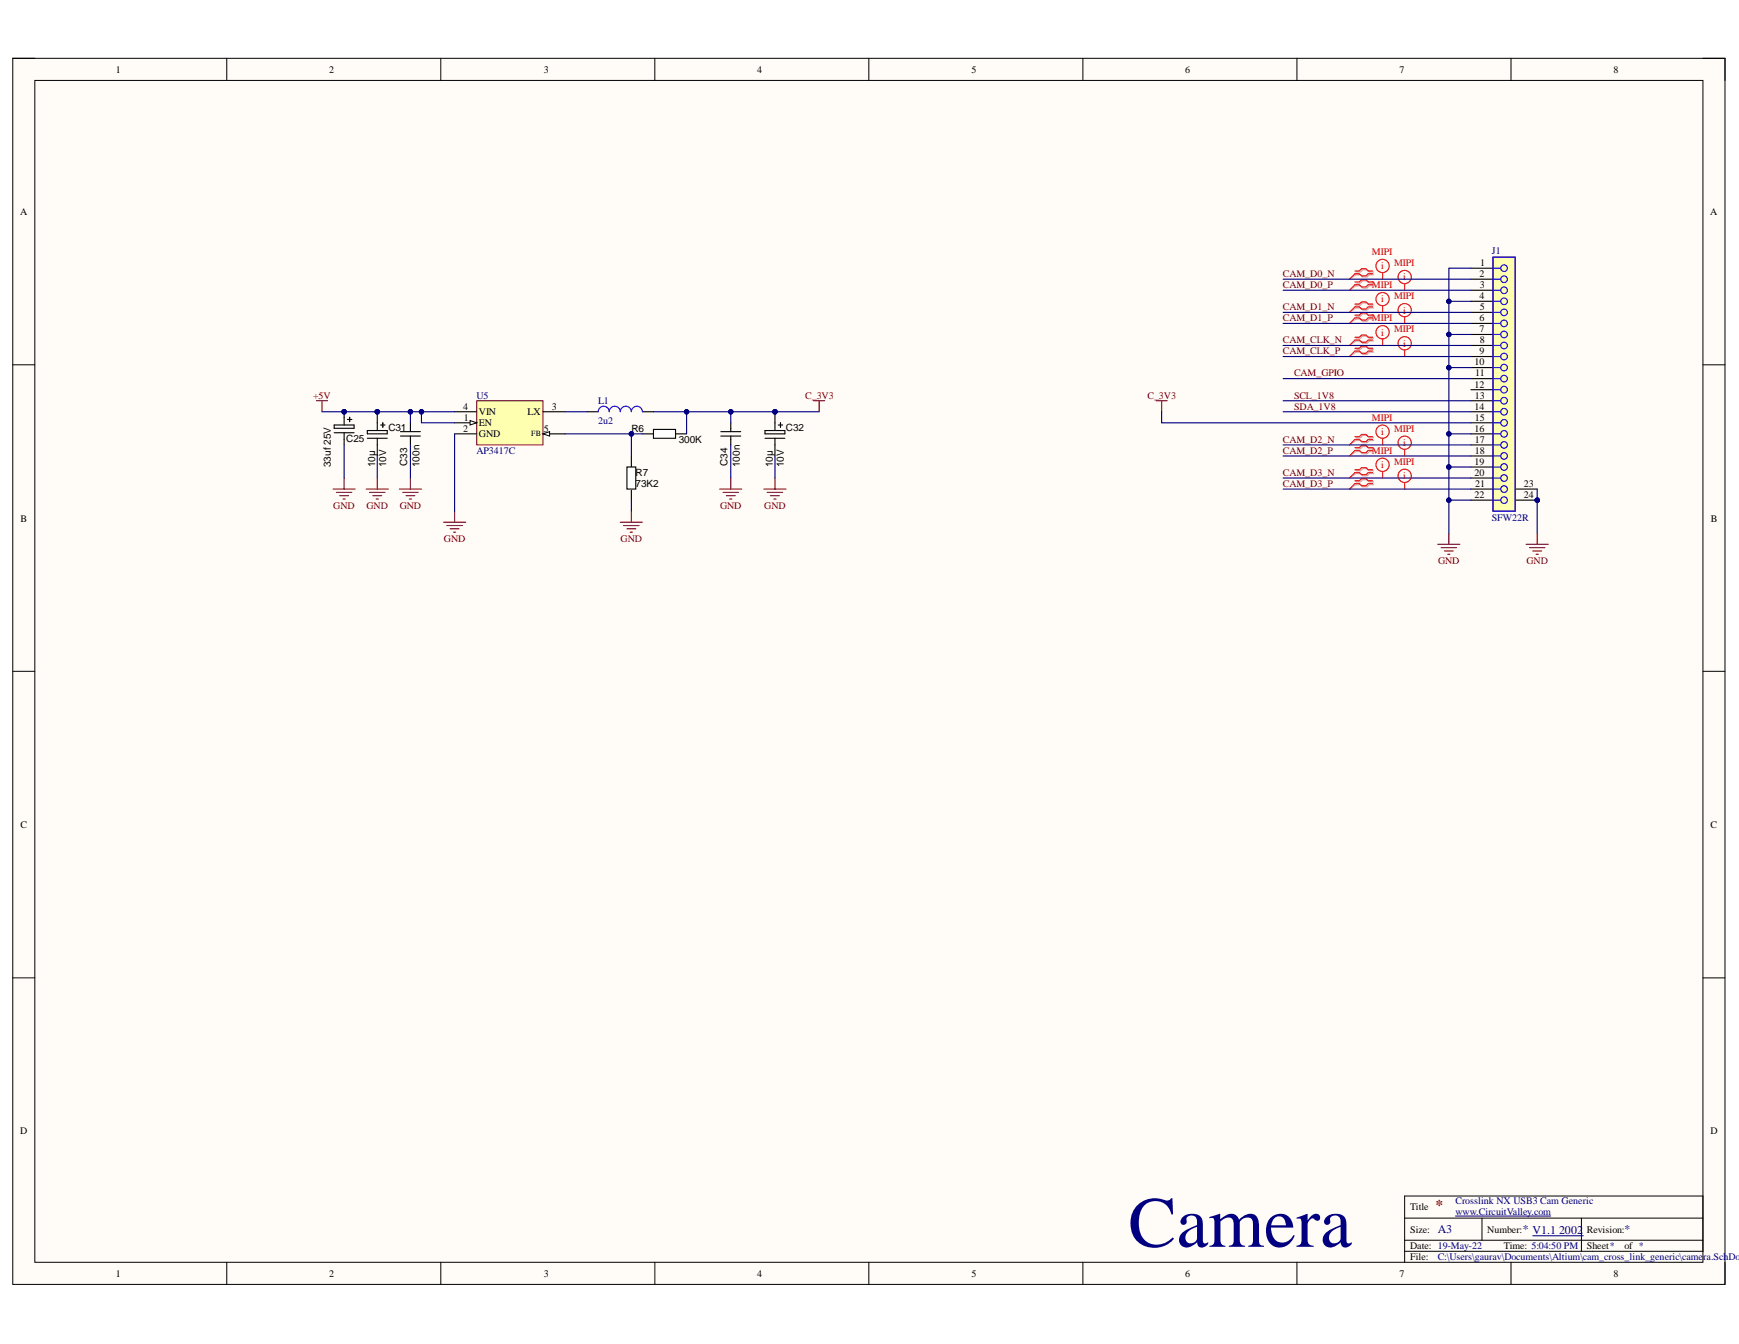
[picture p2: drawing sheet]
<svg xmlns="http://www.w3.org/2000/svg" width="279mm" height="216mm" viewBox="0 0 279 216" stroke-linecap="round" stroke-linejoin="round" font-family="sans-serif">
<defs><g id="words">
<text font-size="11.5" fill="#000080" x="181.3" y="200.3">Camera</text>
<text font-size="2.4" fill="#800000" x="230.6" y="194.5">*</text>
<g font-size="1.9" fill="#000080">
<text x="231" y="198.1">A3</text>
<text x="244.7" y="198.1">* V1.1</text>
<text x="250.5" y="198.3">2002</text>
<text x="261" y="198.1">*</text>
</g>
<g font-size="1.6">
<text x="18.6" y="11.7">1</text>
<text x="52.9" y="11.7">2</text>
<text x="87.4" y="11.7">3</text>
<text x="121.7" y="11.7">4</text>
<text x="156.1" y="11.7">5</text>
<text x="190.4" y="11.7">6</text>
<text x="224.8" y="11.7">7</text>
<text x="259.2" y="11.7">8</text>
<text x="3.2" y="34.5">A</text>
<text x="274.8" y="34.5">A</text>
<text x="237.7" y="44.5">2</text>
<text x="237.8" y="46.3">3</text>
<text x="237.8" y="42.7">1</text>
<text x="237.7" y="48">4</text>
<text x="237.7" y="51.6">6</text>
<text x="237.7" y="53.4">7</text>
<text x="237.7" y="49.8">5</text>
<text x="236.9" y="58.7">10</text>
<text x="237.7" y="56.9">9</text>
<text x="237.7" y="55.1">8</text>
<text x="74.4" y="65.8">4</text>
<text x="88.7" y="65.8">3</text>
<text x="236.9" y="62.3">12</text>
<text x="236.9" y="65.8">14</text>
<text x="237" y="64">13</text>
<text x="237" y="60.5">11</text>
<text x="55.6" y="71">C25</text>
<text x="62.4" y="69.2">C31</text>
<text x="74.4" y="69.4">2</text>
<text x="74.5" y="67.6">1</text>
<text x="76.9" y="68.5">EN</text>
<text x="76.9" y="70.2">GND</text>
<text x="76.9" y="66.7">VIN</text>
<text x="84.8" y="66.7">LX</text>
<text x="87.4" y="69.4">5</text>
<text x="101.4" y="69.4">R6</text>
<text x="109.1" y="71.1">300K</text>
<text x="126.3" y="69.2">C32</text>
<text x="236.9" y="69.4">16</text>
<text x="236.9" y="67.6">15</text>
<text x="236.9" y="71.1">17</text>
<text x="53.2" y="75" transform="rotate(-90 53.2 75)">33uf 25V</text>
<text x="60.3" y="75" transform="rotate(-90 60.3 75)">10µ</text>
<text x="62.1" y="75" transform="rotate(-90 62.1 75)">10V</text>
<text x="65.4" y="74.9" transform="rotate(-90 65.4 74.9)">C33</text>
<text x="67.4" y="75" transform="rotate(-90 67.4 75)">100n</text>
<text x="102.1" y="76.5">R7</text>
<text x="116.9" y="74.9" transform="rotate(-90 116.9 74.9)">C34</text>
<text x="118.9" y="75" transform="rotate(-90 118.9 75)">100n</text>
<text x="124.2" y="75" transform="rotate(-90 124.2 75)">10µ</text>
<text x="125.9" y="75" transform="rotate(-90 125.9 75)">10V</text>
<text x="236.9" y="74.7">19</text>
<text x="236.9" y="76.5">20</text>
<text x="236.9" y="72.9">18</text>
<text x="3.3" y="83.8">B</text>
<text x="102.1" y="78.2">73K2</text>
<text x="236.9" y="80">22</text>
<text x="237" y="78.2">21</text>
<text x="244.8" y="78.2">23</text>
<text x="244.8" y="80">24</text>
<text x="274.9" y="83.8">B</text>
<text x="3.3" y="133">C</text>
<text x="274.8" y="133">C</text>
<text x="3.3" y="182.2">D</text>
<text x="274.8" y="182.2">D</text>
<text x="226.6" y="194.5">Title</text>
<text x="226.6" y="198">Size:</text>
<text x="226.6" y="200.7">Date: 19-May-22</text>
<text x="226.6" y="202.4">File:</text>
<text x="239" y="198">Number:</text>
<text x="241.6" y="200.7">Time: 5:04:50 PM</text>
<text x="255" y="198">Revision:</text>
<text x="255" y="200.7">Sheet*</text>
<text x="261" y="200.7">of *</text>
<text x="18.6" y="205.1">1</text>
<text x="52.9" y="205.1">2</text>
<text x="87.4" y="205.1">3</text>
<text x="121.7" y="205.1">4</text>
<text x="156.1" y="205.1">5</text>
<text x="190.4" y="205.1">6</text>
<text x="224.8" y="205.1">7</text>
<text x="259.2" y="205.1">8</text>
</g>
<g font-size="1.6" fill="#f00">
<text x="220.4" y="41">MIPI</text>
<text x="220.4" y="46.3">MIPI</text>
<text x="221.9" y="43.3">i</text>
<text x="224" y="42.7">MIPI</text>
<text x="225.5" y="45">i</text>
<text x="220.4" y="51.6">MIPI</text>
<text x="221.9" y="48.6">i</text>
<text x="221.9" y="53.9">i</text>
<text x="224" y="48">MIPI</text>
<text x="224" y="53.4">MIPI</text>
<text x="225.5" y="50.4">i</text>
<text x="225.5" y="55.7">i</text>
<text x="220.4" y="67.6">MIPI</text>
<text x="221.9" y="69.9">i</text>
<text x="224" y="69.4">MIPI</text>
<text x="225.5" y="71.6">i</text>
<text x="220.4" y="72.9">MIPI</text>
<text x="221.9" y="75.2">i</text>
<text x="224" y="74.7">MIPI</text>
<text x="225.5" y="77">i</text>
</g>
<g font-size="1.6" fill="#000080">
<text x="239.7" y="40.8">J1</text>
<text x="76.6" y="64">U5</text>
<text x="96.1" y="64.9">L1</text>
<text x="96.1" y="68.1">2u2</text>
<text x="76.6" y="72.9">AP3417C</text>
<text x="239.7" y="83.7">SFW22R</text>
<text x="233.8" y="193.4">Crosslink NX USB3 Cam Generic</text>
<text x="233.8" y="195.2">www.CircuitValley.com</text>
<text x="231" y="202.4">C:\Users\gaurav\Documents\Altium\cam_cross_link_generic\camera.SchDoc</text>
</g>
<g font-size="1.6" fill="#800000">
<text x="206.1" y="44.5">CAM_D0_N</text>
<text x="206.1" y="46.3">CAM_D0_P</text>
<text x="206.1" y="49.8">CAM_D1_N</text>
<text x="206.1" y="51.6">CAM_D1_P</text>
<text x="206.1" y="55.1">CAM_CLK_N</text>
<text x="206.1" y="56.9">CAM_CLK_P</text>
<text x="50.3" y="64">+5V</text>
<text x="129.4" y="64">C_3V3</text>
<text x="184.3" y="64">C_3V3</text>
<text x="207.9" y="60.5">CAM_GPIO</text>
<text x="207.9" y="64">SCL_1V8</text>
<text x="207.9" y="65.8">SDA_1V8</text>
<text x="206.1" y="71.1">CAM_D2_N</text>
<text x="206.1" y="76.5">CAM_D3_N</text>
<text x="206.1" y="72.9">CAM_D2_P</text>
<text x="53.6" y="81.8">GND</text>
<text x="58.9" y="81.8">GND</text>
<text x="64.2" y="81.8">GND</text>
<text x="115.7" y="81.8">GND</text>
<text x="122.8" y="81.8">GND</text>
<text x="206.1" y="78.2">CAM_D3_P</text>
<text x="71.3" y="87.1">GND</text>
<text x="99.7" y="87.1">GND</text>
<text x="231.1" y="90.6">GND</text>
<text x="245.3" y="90.6">GND</text>
</g>
<text font-size="1.3" x="85.4" y="70.1">FB</text>
</g></defs>
<path d="M2.1 9.4h275v196.9h-275z" fill-rule="evenodd" fill="#fffcf8"/>
<path d="M2.1 9.4h275v196.9h-275z" fill="none" stroke="#000" stroke-width=".16"/>
<path d="M5.6 12.9h268v189.9h-268z" fill-rule="evenodd" fill="#fffcf8"/>
<g fill="none" stroke="#000" stroke-width=".16">
<path d="M2 9.4h3.6M5.6 12.9h268v189.9h-268zM36.4 9.4v3.5M70.8 9.4v3.5M105.2 9.4v3.5M139.6 9.4v3.5M174 9.4v3.5M208.4 9.4v3.5M242.8 9.4v3.5M273.6 9.4h3.5v3.5M2 58.6h3.6M273.6 58.6h3.5"/>
<path d="M2 107.8h3.6M273.6 107.8h3.5M2 157.1h3.6M273.6 157.1h3.5M225.7 195.7h47.9M225.7 199.2h47.9M238.1 195.7v3.5M254.1 195.7v5.3M36.4 202.8v3.5M70.8 202.8v3.5M105.2 202.8v3.5M139.6 202.8v3.5"/>
<path d="M174 202.8v3.5M208.4 202.8v3.5M225.7 201h47.9v-8.9h-47.9v10.7M242.8 202.8v3.5M277.1 202.8v3.5"/>
</g>
<path d="M94.3 66.1h1.8M103.2 66.1h1.8" fill="none" stroke="#000" stroke-width=".18"/>
<path d="M96.1 66.1a.89 .89 0 0 1 .9-.8 .89 .89 0 0 1 .9 .8 .89 .89 0 0 1 .9-.8 .89 .89 0 0 1 .9 .8 .89 .89 0 0 1 .9-.8 .89 .89 0 0 1 .8 .8 .89 .89 0 0 1 .9-.8 .89 .89 0 0 1 .9 .8" fill="none" stroke="#00f" stroke-width=".18"/>
<path d="M76.6 64.4h10.6v7.1h-10.6z" fill-rule="evenodd" fill="#ffffb0"/>
<path d="M76.6 64.4h10.6v7.1h-10.6z" fill="none" stroke="#800000" stroke-width=".16"/>
<path d="M73 67.9h3.6" fill="none" stroke="#000" stroke-width=".18"/>
<path d="M75.5 67.6l1.1 .3-1.1 .4z" fill="#f8fcff"/>
<path d="M75.5 67.6l1.1 .3-1.1 .4z" fill="none" stroke="#000" stroke-width=".16"/>
<path d="M73 69.7h3.6M73 66.1h3.6M87.2 69.7h3.6M87.2 66.1h3.6" fill="none" stroke="#000" stroke-width=".18"/>
<path d="M87.2 69.7l1.1-.4v.7z" fill="#f8fcff"/>
<path d="M87.2 69.7l1.1-.4v.7z" fill="none" stroke="#000" stroke-width=".16"/>
<g fill="none" stroke="#800000" stroke-width=".18">
<path d="M58.8 78.6h3.6M59.4 79.1h2.5M59.9 79.6h1.4M60.6 76.8v1.8M64.2 78.6h3.5M64.7 79.1h2.5M65.2 79.6h1.4M65.9 76.8v1.8M115.6 78.6h3.6M116.2 79.1h2.5M116.7 79.6h1.4M117.4 76.8v1.8"/>
<path d="M122.7 78.6h3.6M123.3 79.1h2.5M123.8 79.6h1.4M124.5 76.8v1.8M130.7 64.4h1.8M131.6 64.4v1.7M60.4 80.2h.4M65.8 80.2h.3M71.3 83.9h3.5M71.8 84.4h2.5M72.3 85h1.4M72.9 85.5h.3"/>
<path d="M73 82.1v1.8M99.7 83.9h3.5M100.2 84.4h2.5M100.7 85h1.4M101.3 85.5h.3M101.4 82.1v1.8M117.2 80.2h.4M124.3 80.2h.4"/>
</g>
<path d="M246.3 198.5h8.1" fill="none" stroke="#000080" stroke-width=".16"/>
<circle cx="60.6" cy="66.1" r=".36" fill="#000080"/>
<circle cx="60.6" cy="66.1" r=".36" fill="none" stroke="#000080" stroke-width=".16"/>
<path d="M60.6 66.1v1.8" fill="none" stroke="#000" stroke-width=".18"/>
<circle cx="60.6" cy="66.1" r=".36" fill="#000080"/>
<circle cx="60.6" cy="66.1" r=".36" fill="none" stroke="#000080" stroke-width=".16"/>
<path d="M59 69.2h3.2v.5h-3.2zM59 70.4h3.2M60.6 67.9v1.3M60.6 70.4v2.8M61.1 68.3h.8M61.5 67.9v.7" fill="none" stroke="#000" stroke-width=".18"/>
<circle cx="124.5" cy="66.1" r=".36" fill="#000080"/>
<circle cx="124.5" cy="66.1" r=".36" fill="none" stroke="#000080" stroke-width=".16"/>
<path d="M124.5 66.1v1.8" fill="none" stroke="#000" stroke-width=".18"/>
<circle cx="124.5" cy="66.1" r=".36" fill="#000080"/>
<circle cx="124.5" cy="66.1" r=".36" fill="none" stroke="#000080" stroke-width=".16"/>
<g fill="none" stroke="#000" stroke-width=".18">
<path d="M64.3 69.3h3.2M64.3 70h3.2M65.9 67.9v1.4M65.9 70v1.5M103.2 69.7h1.8M108.5 69.7h1.8M115.8 69.3h3.2M115.8 70h3.2M117.4 67.9v1.4M117.4 70v1.5M122.9 69.2h3.2v.5h-3.2zM122.9 70.4h3.2"/>
<path d="M124.5 67.9v1.3M124.5 70.4v2.8M125 68.3h.8M125.4 67.9v.7"/>
</g>
<path d="M50.9 64.4h1.7M51.7 64.4v1.7" fill="none" stroke="#800000" stroke-width=".18"/>
<path d="M105 69h3.5v1.4h-3.5z" fill-rule="evenodd" fill="#fff"/>
<path d="M101.4 73.2v1.8M101.4 78.6v1.7M105 69h3.5v1.4h-3.5z" fill="none" stroke="#000" stroke-width=".18"/>
<path d="M100.7 75h1.4v3.6h-1.4z" fill-rule="evenodd" fill="#fff"/>
<path d="M100.7 75h1.4v3.6h-1.4z" fill="none" stroke="#000" stroke-width=".18"/>
<path d="M185.7 64.4h1.8M186.6 64.4v1.7M231 87.4h3.6M231.5 88h2.5M232.1 88.5h1.4M232.6 89h.4M232.8 85.7v1.7M245.2 87.4h3.6M245.7 88h2.5M246.3 88.5h1.4M246.8 89h.4M247 85.7v1.7" fill="none" stroke="#800000" stroke-width=".18"/>
<g fill="none" stroke="#d0a19e" stroke-width=".18">
<path d="M217.9 56.1h.7l.3-.3h.8l.3 .3h.7M217.9 56.6h.7l.3 .3h.8l.3-.3h.7M217.9 54.3h.7l.3-.3h.8l.3 .3h.7M217.9 54.8h.7l.3 .3h.8l.3-.3h.7M217.9 50.8h.7l.3-.4h.8l.3 .4h.7M217.9 51.2h.7l.3 .4h.8l.3-.4h.7M217.9 49h.7l.3-.3h.8l.3 .3h.7M217.9 49.5h.7l.3 .3h.8l.3-.3h.7M217.9 45.5h.7l.3-.4h.8l.3 .4h.7M217.9 45.9h.7l.3 .4h.8l.3-.4h.7M217.9 43.7h.7l.3-.4h.8l.3 .4h.7M217.9 44.1h.7l.3 .4h.8l.3-.4h.7"/>
<path d="M217.9 77.4h.7l.3-.3h.8l.3 .3h.7M217.9 77.9h.7l.3 .3h.8l.3-.3h.7M217.9 75.6h.7l.3-.3h.8l.3 .3h.7M217.9 76.1h.7l.3 .3h.8l.3-.3h.7M217.9 72.1h.7l.3-.4h.8l.3 .4h.7M217.9 72.5h.7l.3 .4h.8l.3-.4h.7M217.9 70.3h.7l.3-.3h.8l.3 .3h.7M217.9 70.8h.7l.3 .3h.8l.3-.3h.7"/>
</g>
<path d="M217.9 56.6l-1.1 .7M217.9 54.8l-1.1 .7M217.9 51.2l-1.1 .8M217.9 49.5l-1.1 .7M217.9 45.9l-1.1 .7M217.9 44.1l-1.1 .7M217.9 77.9l-1.1 .7M217.9 76.1l-1.1 .7M217.9 72.5l-1.1 .7M217.9 70.8l-1.1 .7" fill="none" stroke="#d0a19e" stroke-width=".16"/>
<g fill="none" stroke="#f00" stroke-width=".18">
<path d="M217.7 55.9h.7l.4-.3h.7l.3 .3h.7M217.7 56.4h.7l.4 .3h.7l.3-.3h.7M217.7 54.2h.7l.4-.4h.7l.3 .4h.7M217.7 54.6h.7l.4 .4h.7l.3-.4h.7M217.7 50.6h.7l.4-.3h.7l.3 .3h.7M217.7 51.1h.7l.4 .3h.7l.3-.3h.7M217.7 48.8h.7l.4-.3h.7l.3 .3h.7M217.7 49.3h.7l.4 .3h.7l.3-.3h.7M217.7 45.3h.7l.4-.4h.7l.3 .4h.7M217.7 45.7h.7l.4 .4h.7l.3-.4h.7M217.7 43.5h.7l.4-.3h.7l.3 .3h.7M217.7 44h.7l.4 .3h.7l.3-.3h.7"/>
<path d="M222.1 43.8v1M222.1 49.1v1.1M222.1 54.4v1.1M225.7 45.6v1M225.7 50.9v1.1M225.7 56.2v1.1M217.7 77.2h.7l.4-.3h.7l.3 .3h.7M217.7 77.7h.7l.4 .3h.7l.3-.3h.7M217.7 75.5h.7l.4-.4h.7l.3 .4h.7M217.7 75.9h.7l.4 .4h.7l.3-.4h.7M217.7 71.9h.7l.4-.3h.7l.3 .3h.7M217.7 72.4h.7l.4 .3h.7l.3-.3h.7"/>
<path d="M217.7 70.1h.7l.4-.3h.7l.3 .3h.7M217.7 70.6h.7l.4 .3h.7l.3-.3h.7M222.1 70.4v1.1M222.1 75.7v1.1M225.7 72.2v1M225.7 77.5v1.1"/>
<circle cx="222.1" cy="48" r="1.06"/>
<circle cx="222.1" cy="53.4" r="1.07"/>
<circle cx="222.1" cy="42.7" r="1.07"/>
<circle cx="225.7" cy="49.8" r="1.06"/>
<circle cx="225.7" cy="44.5" r="1.07"/>
<circle cx="225.7" cy="55.1" r="1.07"/>
<circle cx="222.1" cy="69.3" r="1.06"/>
<circle cx="222.1" cy="74.7" r="1.07"/>
<circle cx="225.7" cy="71.1" r="1.06"/>
<circle cx="225.7" cy="76.4" r="1.06"/>
</g>
<path d="M217.7 56.4l-.9 .9M217.7 54.6l-.9 .9M217.7 51.1l-.9 .9M217.7 49.3l-.9 .9M217.7 45.7l-.9 .9M217.7 44l-.9 .8M217.7 77.7l-.9 .9M217.7 75.9l-.9 .9M217.7 72.4l-.9 .8M217.7 70.6l-.9 .9" fill="none" stroke="#f00" stroke-width=".16"/>
<circle cx="247" cy="80.3" r=".35" fill="#000080"/>
<circle cx="247" cy="80.3" r=".35" fill="none" stroke="#000080" stroke-width=".16"/>
<g fill="none" stroke="#000" stroke-width=".18">
<path d="M236.3 44.8h3.6M236.3 46.6h3.6M236.3 48.4h3.6M236.3 50.2h3.6M236.3 52h3.6M236.3 53.7h3.6M236.3 55.5h3.6M236.3 43.1h3.6M236.3 57.3h3.6M236.3 59h3.6M236.3 60.8h3.6M236.3 62.6h3.6"/>
<path d="M236.3 64.4h3.6M236.3 66.1h3.6M236.3 67.9h3.6M236.3 69.7h3.6M236.3 71.5h3.6M236.3 73.2h3.6M236.3 75h3.6M236.3 76.8h3.6M236.3 78.6h3.6M243.4 78.6h3.6M236.3 80.3h3.6M243.4 80.3h3.6"/>
</g>
<circle cx="247" cy="80.3" r=".35" fill="#000080"/>
<circle cx="247" cy="80.3" r=".35" fill="none" stroke="#000080" stroke-width=".16"/>
<path d="M239.9 41.3h3.5v40.8h-3.5z" fill-rule="evenodd" fill="#ffffb0"/>
<path d="M239.9 41.3h3.5v40.8h-3.5z" fill="none" stroke="#800000" stroke-width=".16"/>
<g fill="none" stroke="#00f" stroke-width=".18">
<path d="M239.9 44.8h1.2M239.9 48.4h1.2M239.9 46.6h1.2M239.9 50.2h1.2M239.9 43.1h1.2M239.9 52h1.2M239.9 55.5h1.2M239.9 53.7h1.2M239.9 57.3h1.2M239.9 59h1.2M239.9 41.3h3.5v40.8h-3.5zM239.9 60.8h1.2"/>
<path d="M239.9 62.6h1.2M239.9 64.4h1.2M239.9 66.1h1.2M239.9 67.9h1.2M239.9 69.7h1.2M239.9 71.5h1.2M239.9 73.2h1.2M239.9 75h1.2M239.9 76.8h1.2M239.9 78.6h1.2M239.9 80.3h1.2"/>
<circle cx="241.7" cy="50.2" r=".53"/>
<circle cx="241.7" cy="48.4" r=".53"/>
<circle cx="241.7" cy="59" r=".53"/>
<circle cx="241.7" cy="55.5" r=".54"/>
<circle cx="241.7" cy="43.1" r=".54"/>
<circle cx="241.7" cy="44.9" r=".54"/>
<circle cx="241.7" cy="53.7" r=".54"/>
<circle cx="241.7" cy="46.6" r=".54"/>
<circle cx="241.7" cy="52" r=".54"/>
<circle cx="241.7" cy="57.3" r=".54"/>
<circle cx="241.7" cy="60.8" r=".53"/>
<circle cx="241.7" cy="71.5" r=".53"/>
<circle cx="241.7" cy="69.7" r=".53"/>
<circle cx="241.7" cy="76.8" r=".54"/>
<circle cx="241.7" cy="64.4" r=".54"/>
<circle cx="241.7" cy="66.1" r=".54"/>
<circle cx="241.7" cy="75" r=".54"/>
<circle cx="241.7" cy="73.2" r=".54"/>
<circle cx="241.7" cy="67.9" r=".54"/>
<circle cx="241.7" cy="78.6" r=".54"/>
<circle cx="241.7" cy="62.6" r=".54"/>
<circle cx="241.7" cy="80.3" r=".53"/>
</g>
<circle cx="55.3" cy="66.1" r=".36" fill="#000080"/>
<circle cx="55.3" cy="66.1" r=".36" fill="none" stroke="#000080" stroke-width=".16"/>
<path d="M55.3 66.1v.9" fill="none" stroke="#000" stroke-width=".18"/>
<circle cx="55.3" cy="66.1" r=".36" fill="#000080"/>
<circle cx="55.3" cy="66.1" r=".36" fill="none" stroke="#000080" stroke-width=".16"/>
<path d="M53.7 68.3h3.2v.5h-3.2zM53.7 69.5h3.2M55.3 67v1.3M55.3 69.5v2M55.8 67.4h.7M56.2 67v.7" fill="none" stroke="#000" stroke-width=".18"/>
<path d="M51.7 66.1h21.3M55.3 71.5v5.3" fill="none" stroke="#000080" stroke-width=".18"/>
<path d="M53.5 78.6h3.6M54 79.1h2.5M54.6 79.6h1.4M55.3 76.8v1.8M55.1 80.2h.4" fill="none" stroke="#800000" stroke-width=".18"/>
<circle cx="55.3" cy="66.1" r=".36" fill="#000080"/>
<circle cx="55.3" cy="66.1" r=".36" fill="none" stroke="#000080" stroke-width=".16"/>
<circle cx="60.6" cy="66.1" r=".36" fill="#000080"/>
<circle cx="60.6" cy="66.1" r=".36" fill="none" stroke="#000080" stroke-width=".16"/>
<circle cx="65.9" cy="66.1" r=".36" fill="#000080"/>
<circle cx="65.9" cy="66.1" r=".36" fill="none" stroke="#000080" stroke-width=".16"/>
<circle cx="67.7" cy="66.1" r=".36" fill="#000080"/>
<circle cx="67.7" cy="66.1" r=".36" fill="none" stroke="#000080" stroke-width=".16"/>
<path d="M67.7 66.1v1.8h5.3" fill="none" stroke="#000080" stroke-width=".18"/>
<circle cx="67.7" cy="66.1" r=".36" fill="#000080"/>
<circle cx="67.7" cy="66.1" r=".36" fill="none" stroke="#000080" stroke-width=".16"/>
<path d="M90.8 69.7h12.4" fill="none" stroke="#000080" stroke-width=".18"/>
<circle cx="101.4" cy="69.7" r=".35" fill="#000080"/>
<circle cx="101.4" cy="69.7" r=".35" fill="none" stroke="#000080" stroke-width=".16"/>
<path d="M90.8 66.1h3.5M105 66.1h26.6" fill="none" stroke="#000080" stroke-width=".18"/>
<circle cx="110.3" cy="66.1" r=".36" fill="#000080"/>
<circle cx="110.3" cy="66.1" r=".36" fill="none" stroke="#000080" stroke-width=".16"/>
<circle cx="117.4" cy="66.1" r=".36" fill="#000080"/>
<circle cx="117.4" cy="66.1" r=".36" fill="none" stroke="#000080" stroke-width=".16"/>
<circle cx="124.5" cy="66.1" r=".36" fill="#000080"/>
<circle cx="124.5" cy="66.1" r=".36" fill="none" stroke="#000080" stroke-width=".16"/>
<g fill="none" stroke="#000080" stroke-width=".18">
<path d="M206.2 57.3h30.1M206.2 55.5h30.1M206.2 52h30.1M206.2 50.2h30.1M206.2 46.6h30.1M206.2 44.8h30.1M186.6 66.1v1.8h49.7M206.2 78.6h30.1M206.2 76.8h30.1M206.2 73.2h30.1M206.2 71.5h30.1M206.2 66.1h30.1"/>
<path d="M206.2 64.4h30.1M206.2 60.8h30.1M232.8 80.3h3.5"/>
</g>
<circle cx="232.8" cy="80.3" r=".35" fill="#000080"/>
<circle cx="232.8" cy="80.3" r=".35" fill="none" stroke="#000080" stroke-width=".16"/>
<path d="M232.8 75h3.5" fill="none" stroke="#000080" stroke-width=".18"/>
<circle cx="232.8" cy="75" r=".35" fill="#000080"/>
<circle cx="232.8" cy="75" r=".35" fill="none" stroke="#000080" stroke-width=".16"/>
<path d="M232.8 69.7h3.5" fill="none" stroke="#000080" stroke-width=".18"/>
<circle cx="232.8" cy="69.7" r=".35" fill="#000080"/>
<circle cx="232.8" cy="69.7" r=".35" fill="none" stroke="#000080" stroke-width=".16"/>
<path d="M232.8 59h3.5" fill="none" stroke="#000080" stroke-width=".18"/>
<circle cx="232.8" cy="59.1" r=".35" fill="#000080"/>
<circle cx="232.8" cy="59.1" r=".35" fill="none" stroke="#000080" stroke-width=".16"/>
<path d="M236.3 53.7h-3.5v32" fill="none" stroke="#000080" stroke-width=".18"/>
<circle cx="232.8" cy="80.3" r=".35" fill="#000080"/>
<circle cx="232.8" cy="80.3" r=".35" fill="none" stroke="#000080" stroke-width=".16"/>
<circle cx="232.8" cy="75" r=".35" fill="#000080"/>
<circle cx="232.8" cy="75" r=".35" fill="none" stroke="#000080" stroke-width=".16"/>
<circle cx="232.8" cy="69.7" r=".35" fill="#000080"/>
<circle cx="232.8" cy="69.7" r=".35" fill="none" stroke="#000080" stroke-width=".16"/>
<circle cx="232.8" cy="59.1" r=".35" fill="#000080"/>
<circle cx="232.8" cy="59.1" r=".35" fill="none" stroke="#000080" stroke-width=".16"/>
<circle cx="232.8" cy="53.7" r=".35" fill="#000080"/>
<circle cx="232.8" cy="53.7" r=".35" fill="none" stroke="#000080" stroke-width=".16"/>
<path d="M236.3 43.1h-3.5v5.3h3.5" fill="none" stroke="#000080" stroke-width=".18"/>
<circle cx="232.8" cy="48.4" r=".35" fill="#000080"/>
<circle cx="232.8" cy="48.4" r=".35" fill="none" stroke="#000080" stroke-width=".16"/>
<path d="M60.6 73.2v3.6M65.9 66.1v1.8M65.9 71.5v5.3" fill="none" stroke="#000080" stroke-width=".18"/>
<circle cx="65.9" cy="66.1" r=".36" fill="#000080"/>
<circle cx="65.9" cy="66.1" r=".36" fill="none" stroke="#000080" stroke-width=".16"/>
<path d="M73 69.7v12.4M101.4 69.7v3.5M101.4 80.3v1.8" fill="none" stroke="#000080" stroke-width=".18"/>
<circle cx="101.4" cy="69.7" r=".35" fill="#000080"/>
<circle cx="101.4" cy="69.7" r=".35" fill="none" stroke="#000080" stroke-width=".16"/>
<path d="M110.3 66.1v3.6" fill="none" stroke="#000080" stroke-width=".18"/>
<circle cx="110.3" cy="66.1" r=".36" fill="#000080"/>
<circle cx="110.3" cy="66.1" r=".36" fill="none" stroke="#000080" stroke-width=".16"/>
<path d="M117.4 66.1v1.8M117.4 71.5v5.3" fill="none" stroke="#000080" stroke-width=".18"/>
<circle cx="117.4" cy="66.1" r=".36" fill="#000080"/>
<circle cx="117.4" cy="66.1" r=".36" fill="none" stroke="#000080" stroke-width=".16"/>
<path d="M232.8 48.4v5.3M124.5 73.2v3.6" fill="none" stroke="#000080" stroke-width=".18"/>
<circle cx="232.8" cy="48.4" r=".35" fill="#000080"/>
<circle cx="232.8" cy="48.4" r=".35" fill="none" stroke="#000080" stroke-width=".16"/>
<circle cx="232.8" cy="53.7" r=".35" fill="#000080"/>
<circle cx="232.8" cy="53.7" r=".35" fill="none" stroke="#000080" stroke-width=".16"/>
<path d="M247 78.6v7.1" fill="none" stroke="#000080" stroke-width=".18"/>
<circle cx="247" cy="80.3" r=".35" fill="#000080"/>
<g fill="none" stroke="#000080" stroke-width=".16">
<path d="M233.8 195.3h15.4"/>
<circle cx="247" cy="80.3" r=".35"/>
</g>
<use href="#words"/>
</svg>
